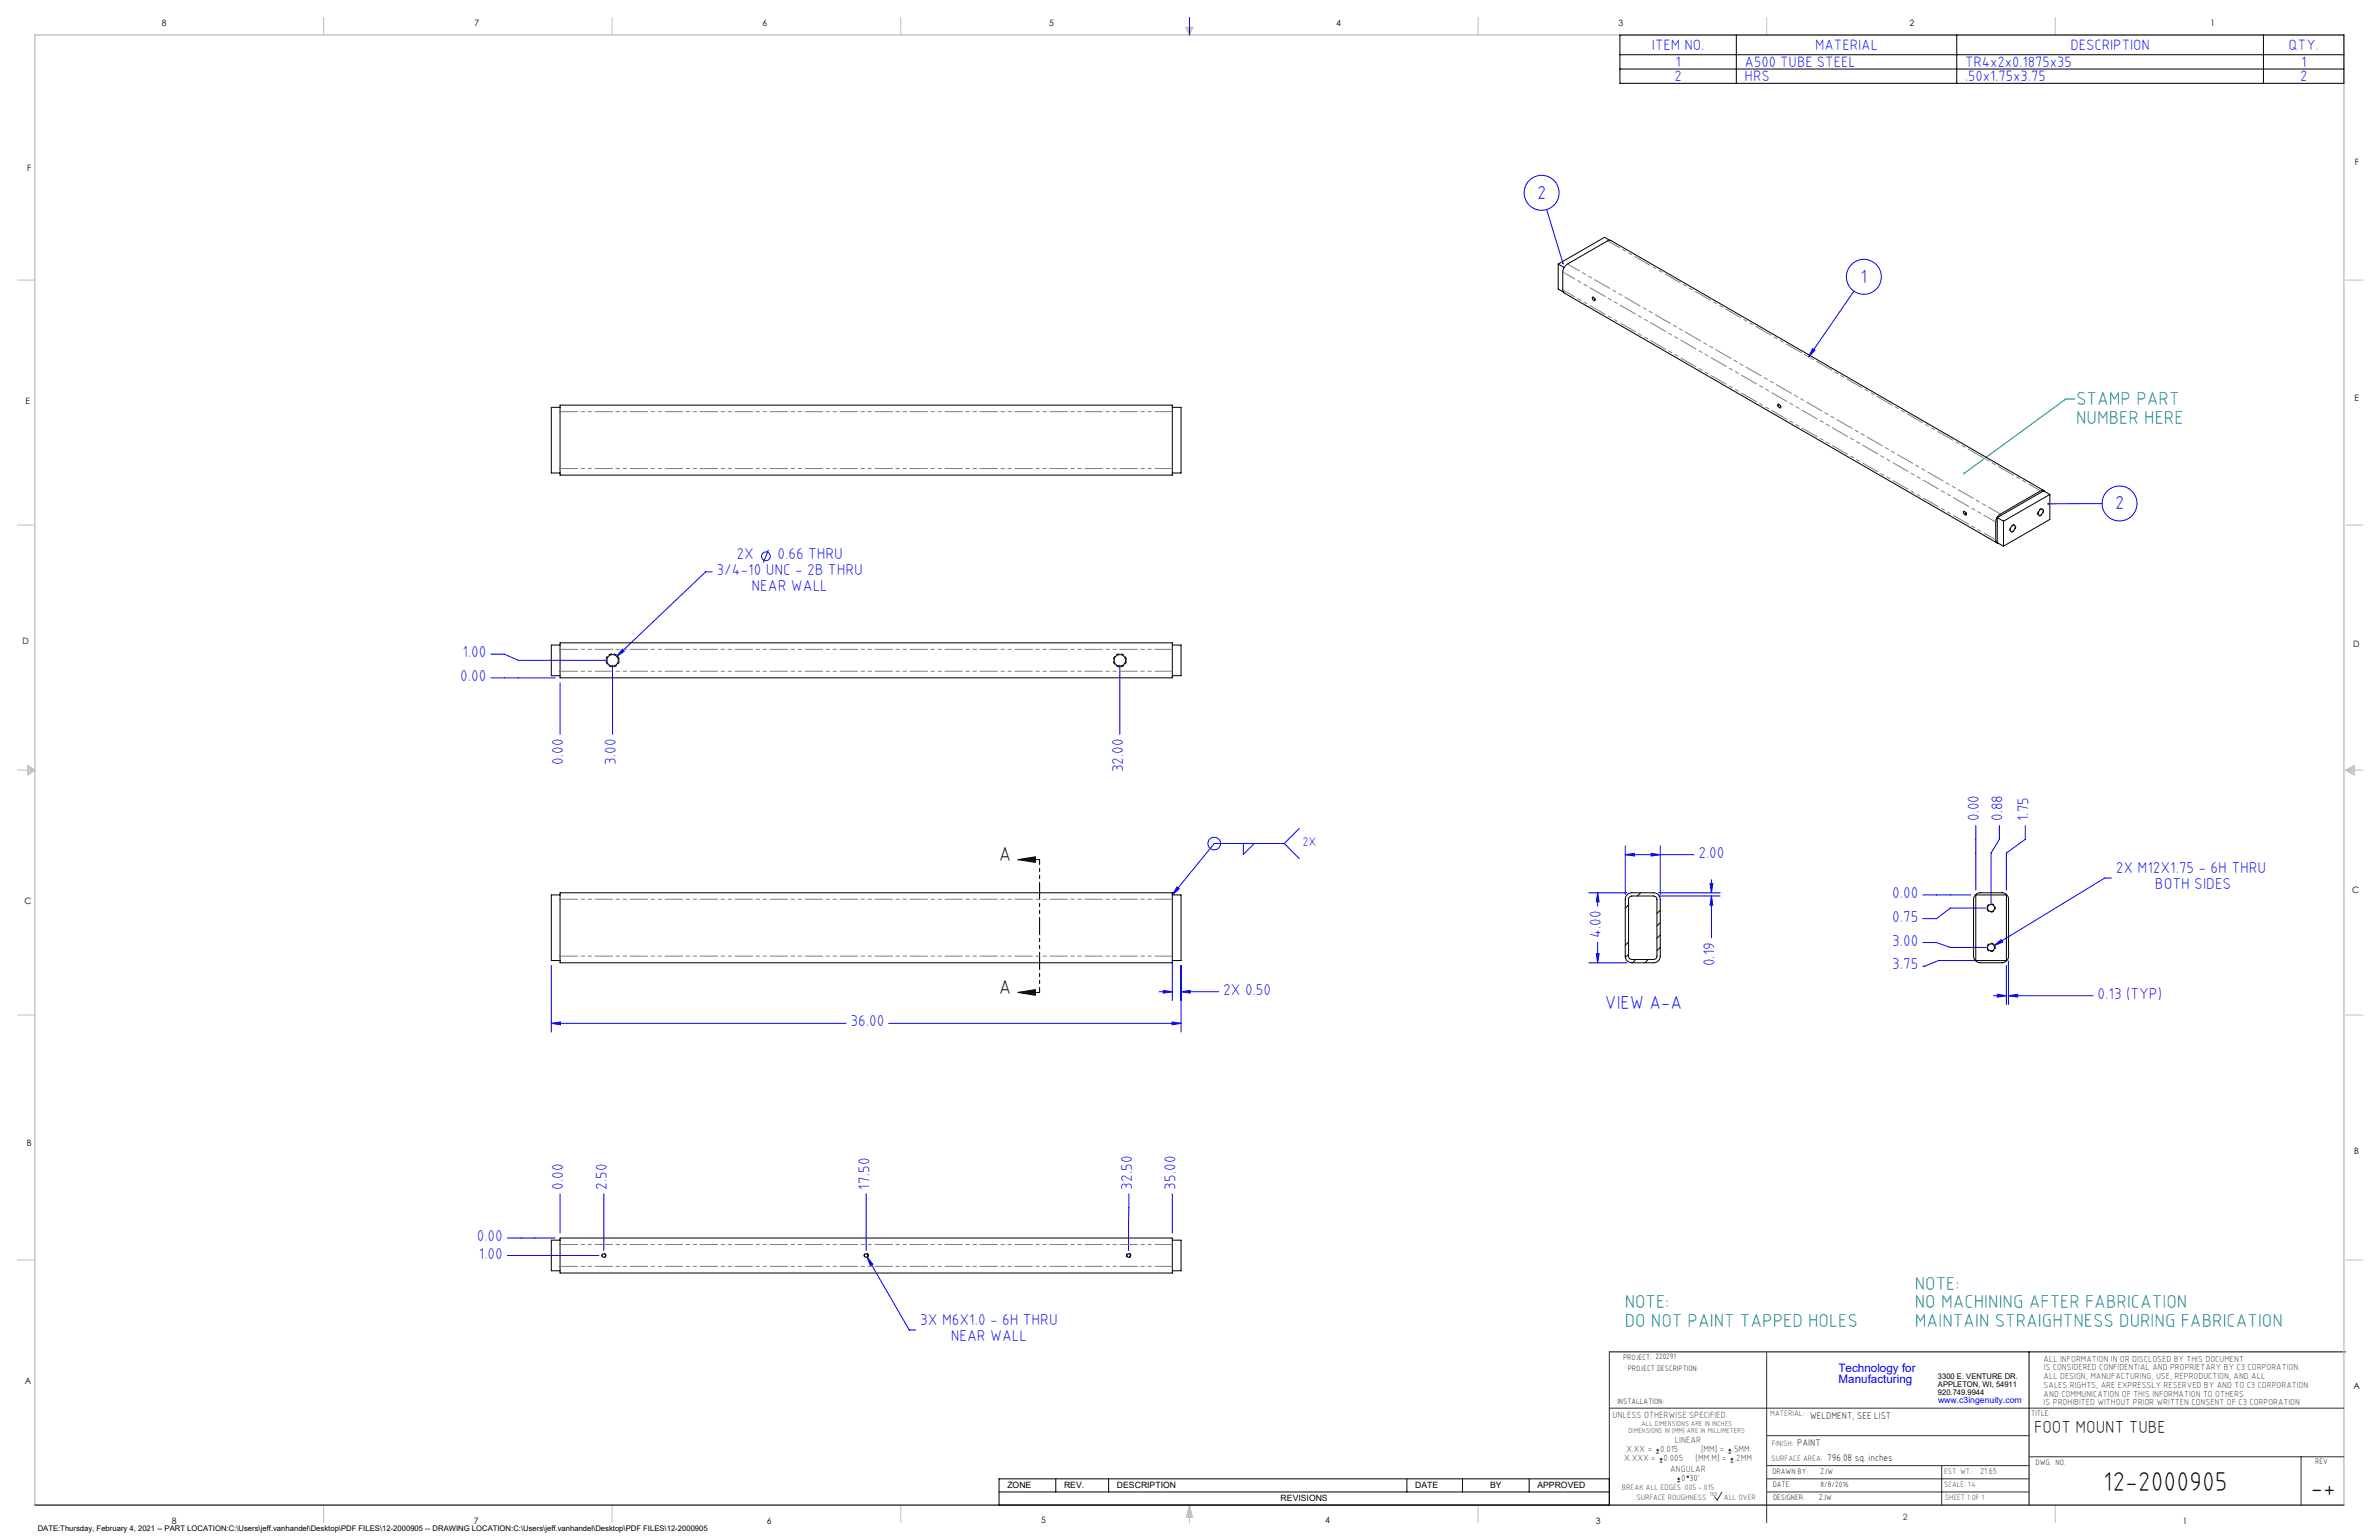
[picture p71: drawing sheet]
<svg xmlns="http://www.w3.org/2000/svg" width="864mm" height="559mm" viewBox="0 0 864 559" stroke-linecap="round" stroke-linejoin="round" font-family="sans-serif">
<defs><g id="words">
<g font-size="9.9">
<text x="763.5" y="541.1">12-2000905</text>
<text x="838.7" y="543.2">-+</text>
</g>
<g font-size="7.3">
<text x="362.5" y="312.3">A</text>
<text x="362.5" y="360.5">A</text>
</g>
<g font-size="6.8" fill="#00f">
<text x="558" y="72.1">2</text>
<text x="675.4" y="102.6">1</text>
<text x="767.8" y="184.8">2</text>
<text x="582.6" y="366.2">VIEW A-A</text>
</g>
<g font-size="6.8" fill="#008080">
<text x="753.6" y="147">STAMP PART</text>
<text x="753.6" y="153.9">NUMBER HERE</text>
<text x="695.1" y="467.9">NOTE:</text>
<text x="589.8" y="474.7">NOTE:</text>
<text x="695.1" y="474.7">NO MACHINING AFTER FABRICATION</text>
<text x="589.8" y="481.5">DO NOT PAINT TAPPED HOLES</text>
<text x="695.1" y="481.5">MAINTAIN STRAIGHTNESS DURING FABRICATION</text>
</g>
<text font-size="6.3" x="738.4" y="519.9">FOOT MOUNT TUBE</text>
<g font-size="5.7" fill="#00f">
<text x="267.3" y="203">2X</text>
<text x="282.2" y="203">0.66 THRU</text>
<text x="260.1" y="208.6">3/4-10 UNC - 2B THRU</text>
<text x="272.8" y="214.3">NEAR WALL</text>
<text x="167.9" y="238.5">1.00</text>
<text x="167.1" y="247.1">0.00</text>
<text x="204.5" y="277.5" transform="rotate(-90 204.5 277.5)">0.00</text>
<text x="223.5" y="277.5" transform="rotate(-90 223.5 277.5)">3.00</text>
<text x="407.7" y="280.3" transform="rotate(-90 407.7 280.3)">32.00</text>
<text x="718.4" y="297.9" transform="rotate(-90 718.4 297.9)">0.00</text>
<text x="727" y="297.9" transform="rotate(-90 727 297.9)">0.88</text>
<text x="736.4" y="297.9" transform="rotate(-90 736.4 297.9)">1.75</text>
<text x="616.5" y="311.2">2.00</text>
<text x="768" y="316.9">2X M12X1.75 - 6H THRU</text>
<text x="782.3" y="322.5">BOTH SIDES</text>
<text x="686.9" y="325.8">0.00</text>
<text x="686.9" y="334.4">0.75</text>
<text x="581.1" y="340.3" transform="rotate(-90 581.1 340.3)">4.00</text>
<text x="686.9" y="343.1">3.00</text>
<text x="622.4" y="350.6" transform="rotate(-90 622.4 350.6)">0.19</text>
<text x="686.9" y="351.7">3.75</text>
<text x="444" y="361">2X 0.50</text>
<text x="761.5" y="362.4">0.13 (TYP)</text>
<text x="308.7" y="372.5">36.00</text>
<text x="204.5" y="431.6" transform="rotate(-90 204.5 431.6)">0.00</text>
<text x="220.3" y="431.6" transform="rotate(-90 220.3 431.6)">2.50</text>
<text x="315.6" y="431.6" transform="rotate(-90 315.6 431.6)">17.50</text>
<text x="410.9" y="431.6" transform="rotate(-90 410.9 431.6)">32.50</text>
<text x="426.7" y="431.6" transform="rotate(-90 426.7 431.6)">35.00</text>
<text x="173.1" y="450.3">0.00</text>
<text x="173.9" y="456.7">1.00</text>
<text x="334" y="480.9">3X M6X1.0 - 6H THRU</text>
<text x="345.1" y="486.6">NEAR WALL</text>
</g>
<g font-size="5.4" fill="#00f">
<text x="599.7" y="18.1">ITEM NO.</text>
<text x="658.9" y="18.1">MATERIAL</text>
<text x="751.6" y="18.1">DESCRIPTION</text>
<text x="830.8" y="18.1">QTY.</text>
<text x="607.9" y="29.4">2</text>
<text x="608.2" y="24.3">1</text>
<text x="633.3" y="24.3">A500 TUBE STEEL</text>
<text x="633.3" y="29.4">HRS</text>
<text x="713.3" y="24.3">TR4x2x0.1875x35</text>
<text x="713.3" y="29.4">.50x1.75x3.75</text>
<text x="835" y="29.4">2</text>
<text x="835.3" y="24.3">1</text>
</g>
<text font-size="4.5" fill="#00f" x="472.8" y="307">2X</text>
<g font-size="4.2" fill="#00f">
<text x="667.4" y="497.7">Technology for</text>
<text x="667.4" y="502">Manufacturing</text>
</g>
<g font-size="3.5">
<text x="657" y="514.9">WELDMENT, SEE LIST</text>
<text x="652.4" y="524.7">PAINT</text>
<text x="663.3" y="530.1">796.08 sq. inches</text>
</g>
<g font-size="3.3" fill="#382c30">
<text x="585.4" y="514.4">UNLESS OTHERWISE SPECIFIED:</text>
<text x="590.4" y="526.8">X.XX =</text>
<text x="602.6" y="526.8">0.015</text>
<text x="608" y="523.6">LINEAR</text>
<text x="617.5" y="526.8">[MM] =</text>
<text x="628.8" y="526.8">.5MM</text>
<text x="589.6" y="530.1">X.XXX =</text>
<text x="603.9" y="530.1">0.005</text>
<text x="606.3" y="534">ANGULAR</text>
<text x="615.5" y="530.1">[MM.M] =</text>
<text x="629.6" y="530.1">.2MM</text>
<text x="610.3" y="537.3">0</text>
<text x="613.2" y="537.3">30'</text>
</g>
<g font-size="3.2">
<text x="58.8" y="9.6">8</text>
<text x="172.3" y="9.5">7</text>
<text x="276.8" y="9.5">6</text>
<text x="380.9" y="9.6">5</text>
<text x="485" y="9.5">4</text>
<text x="587.5" y="9.5">3</text>
<text x="693.1" y="9.5">2</text>
<text x="802.4" y="9.5">1</text>
<text x="854.9" y="59.8">F</text>
<text x="9.9" y="62">F</text>
<text x="9.3" y="146.5">E</text>
<text x="854.7" y="145.5">E</text>
<text x="8.2" y="233.6">D</text>
<text x="854.3" y="234.9">D</text>
<text x="8.9" y="328.1">C</text>
<text x="853.9" y="324.1">C</text>
<text x="9.7" y="415.8">B</text>
<text x="854.6" y="418.6">B</text>
<text x="9" y="502">A</text>
<text x="854.3" y="503.9">A</text>
<text x="62.3" y="552.9">8</text>
<text x="172" y="552.9">7</text>
<text x="278.3" y="552.9">6</text>
<text x="377.9" y="552.8">5</text>
<text x="481" y="552.8">4</text>
<text x="579.3" y="552.8">3</text>
<text x="792.4" y="552.8">1</text>
</g>
<g font-size="3.2" fill="#382c30">
<text x="741.9" y="494.1">ALL INFORMATION IN OR DISCLOSED BY THIS DOCUMENT</text>
<text x="741.9" y="497.3">IS CONSIDERED CONFIDENTIAL AND PROPRIETARY BY C3 CORPORATION.</text>
<text x="741.9" y="500.4">ALL DESIGN, MANUFACTURING, USE, REPRODUCTION, AND ALL</text>
<text x="741.9" y="503.6">SALES RIGHTS, ARE EXPRESSLY RESERVED BY AND TO C3 CORPORATION</text>
<text x="741.9" y="506.8">AND COMMUNICATION OF THIS INFORMATION TO OTHERS</text>
<text x="741.9" y="510">IS PROHIBITED WITHOUT PRIOR WRITTEN CONSENT OF C3 CORPORATION</text>
<text x="718.8" y="534.7">21.65</text>
<text x="690.7" y="551.6">2</text>
</g>
<text font-size="3.1" fill="#00f" x="703.5" y="509.2">www.c3ingenuity.com</text>
<g font-size="3.1">
<text x="365.7" y="540">ZONE</text>
<text x="386.3" y="540">REV.</text>
<text x="405.5" y="540">DESCRIPTION</text>
<text x="464.9" y="544.8">REVISIONS</text>
<text x="513.7" y="540">DATE</text>
<text x="540.9" y="540">BY</text>
<text x="558.1" y="540">APPROVED</text>
</g>
<g font-size="2.8">
<text x="589.2" y="493.3">PROJECT: 220291</text>
<text x="590.9" y="497.3">PROJECT DESCRIPTION:</text>
<text x="703.5" y="500.5">3300 E. VENTURE DR.</text>
<text x="703.5" y="503.3">APPLETON, WI, 54911</text>
<text x="587.1" y="509.6">INSTALLATION:</text>
<text x="703.5" y="506.2">920.749.9944</text>
<text x="737.3" y="513.8">TITLE:</text>
<text x="738.9" y="531.5">DWG. NO.</text>
<text x="840.5" y="531.3">REV</text>
<text x="643.4" y="534.9">DRAWN BY:</text>
<text x="643.5" y="539.7">DATE:</text>
<text x="660.7" y="534.7">ZJW</text>
<text x="660.9" y="539.6">8/8/2016</text>
<text x="643.6" y="544.4">DESIGNER:</text>
<text x="660.3" y="544.3">ZJW</text>
<text x="13.7" y="555.5">DATE:Thursday, February 4, 2021 -- PART LOCATION:C:\Users\jeff.vanhandel\Desktop\PDF FILES\12-2000905 -- DRAWING LOCATION:C:\Users\jeff.vanhandel\Desktop\PDF FILES\12-2000905</text>
</g>
<g font-size="2.8" fill="#382c30">
<text x="642.6" y="513.8">MATERIAL:</text>
<text x="643.2" y="524.8">FINISH:</text>
<text x="643.1" y="530.1">SURFACE AREA:</text>
<text x="705.7" y="534.7">EST. WT.:</text>
<text x="705.7" y="539.7">SCALE: 1:4</text>
<text x="588.8" y="540.5">BREAK ALL EDGES .005 -.015</text>
<text x="594" y="544.2">SURFACE ROUGHNESS</text>
<text x="625.8" y="544.2">ALL OVER</text>
<text x="706.1" y="544.4">SHEET 1 OF 1</text>
</g>
<g font-size="2.5" fill="#382c30">
<text x="591.2" y="520.1">DIMENSIONS IN [MM] ARE IN MILLIMETERS</text>
<text x="595.9" y="517.3">ALL DIMENSIONS ARE IN INCHES</text>
</g>
<text font-size="2.2" fill="#382c30" x="620.6" y="542.9">160</text>
</g></defs>
<g fill="none" stroke="#000" stroke-width=".36">
<path d="M588 12.7h262.9v17.5h-262.9zM588 19.9h262.9M630.3 12.7v17.5M710.3 12.7v17.5M821.7 12.7v17.5M588 25h262.9M369.5 311.9h7.9M369.5 311.9l6.3-1v2zM369.5 360.1h7.9M369.5 360.1l6.3-1v2zM584.2 490.5h267.3M736.6 490.5v55.6"/>
<path d="M362.7 536.6h221.5v9.5h-221.5zM383.3 536.6v4.8M402.4 536.6v4.8M510.7 536.6v4.8M530.9 536.6v4.8M555.1 536.6v4.8M362.7 541.4h221.5"/>
</g>
<g fill="none" stroke="#c0c0c0" stroke-width=".36">
<path d="M117.5 6.4v6.3M222.2 6.4v6.3M327 6.4v6.3M430.4 9.9h2.7l-1.3 2.8zM430.9 9.9l.9 2.8M431.2 9.9l.6 2.8M432.1 9.9l-.3 2.8M432.6 9.9l-.8 2.8M536.6 6.4v6.3M641.3 6.4v6.3M746.1 6.4v6.3M6.3 101.6h6.4"/>
<path d="M851.5 101.6h6.3M6.3 190.5h6.4M851.5 190.5h6.3M6.3 279.4h6.4M10.1 277.7l2.6 1.7-2.6 1.9zM10.1 278.2l2.6 1.2M10.1 278.8l2.6 .6M12.7 279.4l-2.6 1.2M12.7 279.4l-2.6 .5M851.5 279.4h6.3M851.5 279.4l3.1 .5M851.5 279.4l3.1 1.2"/>
<path d="M851.5 279.4l3.1-1.7v3.6zM854.6 278.8l-3.1 .6M854.6 278.2l-3.1 1.2M6.3 368.3h6.4M851.5 368.3h6.3M6.3 457.2h6.4M851.5 457.2h6.3M117.5 546.1v6.4M222.2 546.1v6.4M327 546.1v6.4M431.8 546.1v6.4M431.8 546.1l1.1 4.5h-2.2z"/>
<path d="M431.8 546.1l.6 4.5M431.8 546.1l-.9 4.5M431.8 546.1l-.4 4.5M431.8 546.1l.3 4.5M536.6 546.1v6.4M746.1 546.1v6.4"/>
</g>
<path d="M12.7 546.1v-533.4h838.2v533.4" fill="none" stroke="#c0c0c0" stroke-width=".5"/>
<g fill="none" stroke="#00f" stroke-width=".36">
<path d="M431.8 6.4v6.3M561.4 76l6 19.6M673 105.7l-16.4 23.8M658 126.5l.8 .6-2.2 2.4zM278.9 199.6l-1.8 4.5M763.1 182.7l-19.6 .1M258.6 207.5h-2.4l-32.3 30.7M178.2 237.4h4.9l5 2.2h32.5M225.9 235.5l.7 .8-2.7 1.9zM178.2 246h23.3M203.3 247.8v18.6M222.4 241.4v25"/>
<path d="M406.5 241.4v25M717.2 299.5v23.5M725.8 299.5v5.1l-3 4.9v18.2M735.2 299.5v5.1l-6.9 4.9v13.5M451.3 306.1v4l4-4M466.2 306.1h-25.4l-15.2 18.6M466.2 306.1l5.5 5.5M471.7 300.6l-5.5 5.5M590 310.1l3.3-.5v1zM590 307v17.6M590 310.1h24.9M599.4 309.6l3.3 .5-3.3 .5z"/>
<path d="M602.7 307v17.6M621.3 319.2v4.8M766.4 318.6h-2.4l-40.1 24.5M427.2 321.8l.9 .7-2.5 2.2zM576.8 324h13.8M580 324v4.8M580 324l.5 3.2h-1zM602.1 324h22.4M602.1 325.1h22.4M620.7 320.6h1.1l-.5 3.4zM621.3 325.1v15.2M621.3 325.1l.5 3.3h-1.1z"/>
<path d="M698 324.7h17.4M721 329.5h-13l-5 3.8h-5M200.1 350.3v24.2M420.8 359.9h4.8M422.3 359.4l3.3 .5-3.3 .5zM425.6 348.7v14.3M428.7 359.9l3.3-.5v1zM428.7 350.3v24.2M428.7 359.9h13.7M576.8 349.4h13.8M579.5 346h1l-.5 3.4zM580 341.9v7.5"/>
<path d="M698 342h5l5 1.8h13M720 348.5h-16.3l-5 2.1h-.7M723.9 343.1l2.5-2.1 .6 .8zM728.3 350.3v14.2M729.1 348.7v15.8M200.1 371.3l3.3-.5v1.1zM200.1 371.3h107M322.6 371.3h106.1M425.5 370.8l3.2 .5-3.2 .6zM723.6 361.3h4.7M725 360.8l3.3 .5-3.3 .5zM729.1 361.3l3.3-.5v1z"/>
<path d="M729.1 361.3h30.7M203.3 433.2v14.2M219.2 433.2v20.6M314.4 433.2v20.6M409.8 433.2l-.1 20.6M425.6 433.2v14.2M184.1 449.2h17.4M184.1 455.6h33.3M314.7 456.1l2.1 2.6-.9 .5zM314.7 456.1l15.4 26.5h2.3"/>
<circle cx="559.6" cy="70" r="6.3"/>
<circle cx="676.6" cy="100.5" r="6.3"/>
<circle cx="769.4" cy="182.7" r="6.3"/>
<circle cx="278" cy="201.8" r="1.59"/>
<circle cx="440.8" cy="306.1" r="2.28"/>
</g>
<path d="M584.2 490.5v55.6M641.3 490.7v61.8M584.2 511h266.7M641.3 520.9h95.3M641.3 531.8h95.3M641.3 536.6h95.3M704.8 531.8v14.3M736.6 528.6h114.3M835.3 528.6v17.5M625.1 541.4l-1.7 2.9-1-1.2M641.3 541.4h95.3" fill="none" stroke="#382c30" stroke-width=".36"/>
<path d="M12.7 546.1h838.2" fill="none" stroke="#382c30" stroke-width=".5"/>
<path d="M579.1 108.7v.2a.65 .65 0 0 1-.9-.2 .65 .65 0 0 1 .3-.9l.6 .9M646.4 147.6v.2a.65 .65 0 0 1-.9-.3 .65 .65 0 0 1 .3-.8l.6 .9M713.8 186.5v.2a.65 .65 0 0 1-.9-.3 .65 .65 0 0 1 .3-.9l.6 1M730.7 190.5a1.64 1.64 0 0 0-.7 2.6 1.77 1.77 0 0 0 1.4-2.7l-.7 .1M740.8 184.7a1.64 1.64 0 0 0-.7 2.5 1.77 1.77 0 0 0 1.4-2.6l-.7 .1M724.3 329.5a1.5 1.5 0 0 0-2.2-1.3 1.5 1.5 0 0 0-.1 2.5 1.5 1.5 0 0 0 2.3-1v-.2M724.3 343.8a1.5 1.5 0 0 0-2.2-1.4 1.5 1.5 0 0 0-.1 2.6 1.5 1.5 0 0 0 2.3-1.1v-.1" fill="none" stroke="#000" stroke-width=".36" stroke-dasharray="1.3 .6" stroke-dashoffset=".7" stroke-linecap="butt"/>
<path d="M224.8 239.6a2.38 2.38 0 0 0-3.5-2.1 2.38 2.38 0 0 0-.2 4.1 2.38 2.38 0 0 0 3.7-1.8v-.2M408.9 239.6a2.38 2.38 0 0 0-3.5-2.1 2.38 2.38 0 0 0-.2 4.1 2.38 2.38 0 0 0 3.7-1.8v-.2" fill="none" stroke="#000" stroke-width=".36" stroke-dasharray="1.3 .6" stroke-dashoffset="-.2" stroke-linecap="butt"/>
<path d="M220 455.6a.75 .75 0 0 0-1.1-.7 .75 .75 0 0 0-.1 1.3 .75 .75 0 0 0 1.1-.5l.1-.1M315.2 455.6a.75 .75 0 0 0-1.1-.7 .75 .75 0 0 0-.1 1.3 .75 .75 0 0 0 1.2-.5v-.1M410.5 455.6a.75 .75 0 0 0-1.1-.7 .75 .75 0 0 0-.1 1.3 .75 .75 0 0 0 1.1-.5l.1-.1" fill="none" stroke="#000" stroke-width=".36" stroke-dasharray="1.3 .6" stroke-dashoffset=".2" stroke-linecap="butt"/>
<path d="M753.1 144.8h-3.2l-36.9 27" fill="none" stroke="#008080" stroke-width=".36"/>
<path d="M377.4 311.9v48.2" fill="none" stroke="#000" stroke-width=".36" stroke-dasharray="6.3 1.3 1.3 1.3 1.3 1.3" stroke-dashoffset="4.5"/>
<path d="M712.8 171.5a.34 .34 0 0 1 .5 0 .34 .34 0 0 1-.1 .5 .34 .34 0 0 1-.4 0l.2-.2-.3 .1z" fill="#008080"/>
<g fill="#00f">
<path d="M567.2 95.4l.1 .6h.2l-.1-.4 .1 .4 .2-.2-.1-.4zM658 126.5l.8 .6-2.2 2.4zM743.4 182.5l-.2 .3h.3h-.3a.34 .34 0 0 0 .4 .3 .34 .34 0 0 0 .3-.4 .34 .34 0 0 0-.5-.2z"/>
<path d="M590 310.1l3.3-.5v1zM599.4 309.6l3.3 .5-3.3 .5z"/>
<path d="M580 324l.5 3.2h-1zM579.5 346h1l-.5 3.4zM620.7 320.6h1.1l-.5 3.4zM621.3 325.1l.5 3.3h-1.1z"/>
</g>
<path d="M369.5 311.9l6.3-1v2zM369.5 360.1l6.3-1v2z" fill="#000"/>
<g fill="#00f">
<path d="M427.2 321.8l.9 .7-2.5 2.2z"/>
<path d="M422.3 359.4l3.3 .5-3.3 .5zM428.7 359.9l3.3-.5v1zM200.1 371.3l3.3-.5v1.1zM425.5 370.8l3.2 .5-3.2 .6zM725 360.8l3.3 .5-3.3 .5zM729.1 361.3l3.3-.5v1zM723.9 343.1l3.1-1.3-.6-.8zM225.9 235.5l-2 2.7 2.7-1.9zM314.7 456.1l1.2 3.1 .9-.5z"/>
</g>
<g fill="none" stroke="#000" stroke-width=".36">
<path d="M565.6 95.8l2.2 1.3M565.6 95.8v9.1l1.9 1.1M584.3 87.2l-1.8-1.1-16.9 9.7M578.1 108a.58 .58 0 0 1 .7 .3 .58 .58 0 0 1-.1 .7l-.5-.4zM203.3 147h222.3v25.4h-222.3zM203.3 147.8h-3.2v23.8h3.2M425.6 147.8h3.1v23.8h-3.1M645.5 146.9a.59 .59 0 0 1 .7 .3 .59 .59 0 0 1-.2 .7l-.4-.4zM741.9 178l-157.1-90.7-1.2 .1-14.6 8.4a3.8 3.8 0 0 0-1.7 2.9v6.5l.5 1.1 157.2 90.7M742.2 178.3l-.5-.4-1 .2-14.5 8.4a3.6 3.6 0 0 0-1.7 2.9v6.9l.2 .6 .7 .2M744.1 179.4l-2.2-1.3-16.9 9.7M744.1 179.4l-16.8 9.7"/>
<path d="M744.1 179.4v9.1l-16.8 9.7M712.9 185.7a.65 .65 0 0 1 .7 .4 .65 .65 0 0 1-.2 .7l-.5-.4zM725 187.8l2.3 1.3M725 187.8v9.1l2.3 1.3M727.3 189.1v9.1M730.2 191a.77 .77 0 0 1 1.2-.3 .77 .77 0 0 1-.1 1.3 .82 .82 0 0 1-.7 .9 .82 .82 0 0 1-.9-.7zM740.3 185.2a.77 .77 0 0 1 1.3-.3 .77 .77 0 0 1-.2 1.3 .81 .81 0 0 1-.6 .8 .81 .81 0 0 1-1-.6zM203.3 233.3h222.3v12.7h-222.3zM203.3 234.1h-3.2v11.1h3.2M425.6 234.1h3.1v11.1h-3.1M203.3 324h222.3v25.4h-222.3zM203.3 324.7h-3.2v23.8h3.2"/>
<path d="M425.6 324.7h3.1v23.8h-3.1M590.7 324.6l1.6-.6h8a2.35 2.35 0 0 1 2.4 2.3v20.7a2.41 2.41 0 0 1-2.4 2.4h-8a2.41 2.41 0 0 1-2.3-2.4v-20.7l.2-.9zM591.2 328.3l-1.2 1.2M591.4 325.6l.9-.5h8a1.2 1.2 0 0 1 1.2 1.2v20.7a1.2 1.2 0 0 1-1.2 1.2h-8a1.21 1.21 0 0 1-1.1-1.2zM595.6 324l-1.2 1.1M602.7 330.3l-1.2 1.2M602.7 334.8l-1.2 1.2M602.7 339.3l-1.2 1.2M717.1 324.6l1.7-.6h8a2.29 2.29 0 0 1 2.3 2.3v20.7a2.35 2.35 0 0 1-2.3 2.4h-8a2.41 2.41 0 0 1-2.4-2.4v-20.7l.2-.9zM717.2 324.7h11.1v23.8h-11.1zM591.2 341.8l-1.2 1.2M591.2 346.3l-1.2 1.1"/>
<path d="M593.8 348.2l-1.2 1.2M598.3 348.2l-1.2 1.2M602.7 343.7l-1.2 1.2M203.3 449.2h222.3v12.7h-222.3zM203.3 450h-3.2v11.1h3.2M425.6 450h3.1v11.1h-3.1"/>
<circle cx="222.4" cy="239.6" r="2.07"/>
<circle cx="406.5" cy="239.6" r="2.07"/>
<circle cx="722.8" cy="329.5" r="1.28"/>
<circle cx="722.8" cy="343.8" r="1.28"/>
<circle cx="219.2" cy="455.5" r=".63"/>
<circle cx="314.4" cy="455.5" r=".63"/>
<circle cx="409.7" cy="455.5" r=".63"/>
</g>
<path d="M425.6 149.4h-222.3M425.6 170h-222.3M425.6 235.6h-222.3M425.6 243.6h-222.3M425.6 326.3h-222.3M425.6 346.9h-222.3M425.6 451.6h-222.3M425.6 459.5h-222.3" fill="none" stroke="#808080" stroke-width=".36" stroke-dasharray="6.3 1.3 1.3 1.3 1.3 1.3"/>
<path d="M740.8 178.1l-157.2-90.7M724.5 189.4l-157.2-90.7M724.5 195.9l-157.2-90.7M726.2 186.5l-157.2-90.7" fill="none" stroke="#808080" stroke-width=".36" stroke-dasharray="6.3 1.3 1.3 1.3 1.3 1.3" stroke-dashoffset="1.3"/>
<g fill="none" stroke="#382c30" stroke-width=".36">
<path d="M601.2 527.3h1.1M601.2 526.2h1.1M601.7 525.7v1M602.5 530.5h1M602.5 529.5h1M603 529v1M608.9 537.7h1M608.9 536.6h1M609.4 536.1v1.1M627.4 527.3h1M627.4 526.2h1M627.9 525.7v1"/>
<path d="M628.2 530.5h1M628.2 529.5h1M628.7 529v1"/>
<circle cx="612.7" cy="535.9" r=".27"/>
</g>
<use href="#words"/>
</svg>
